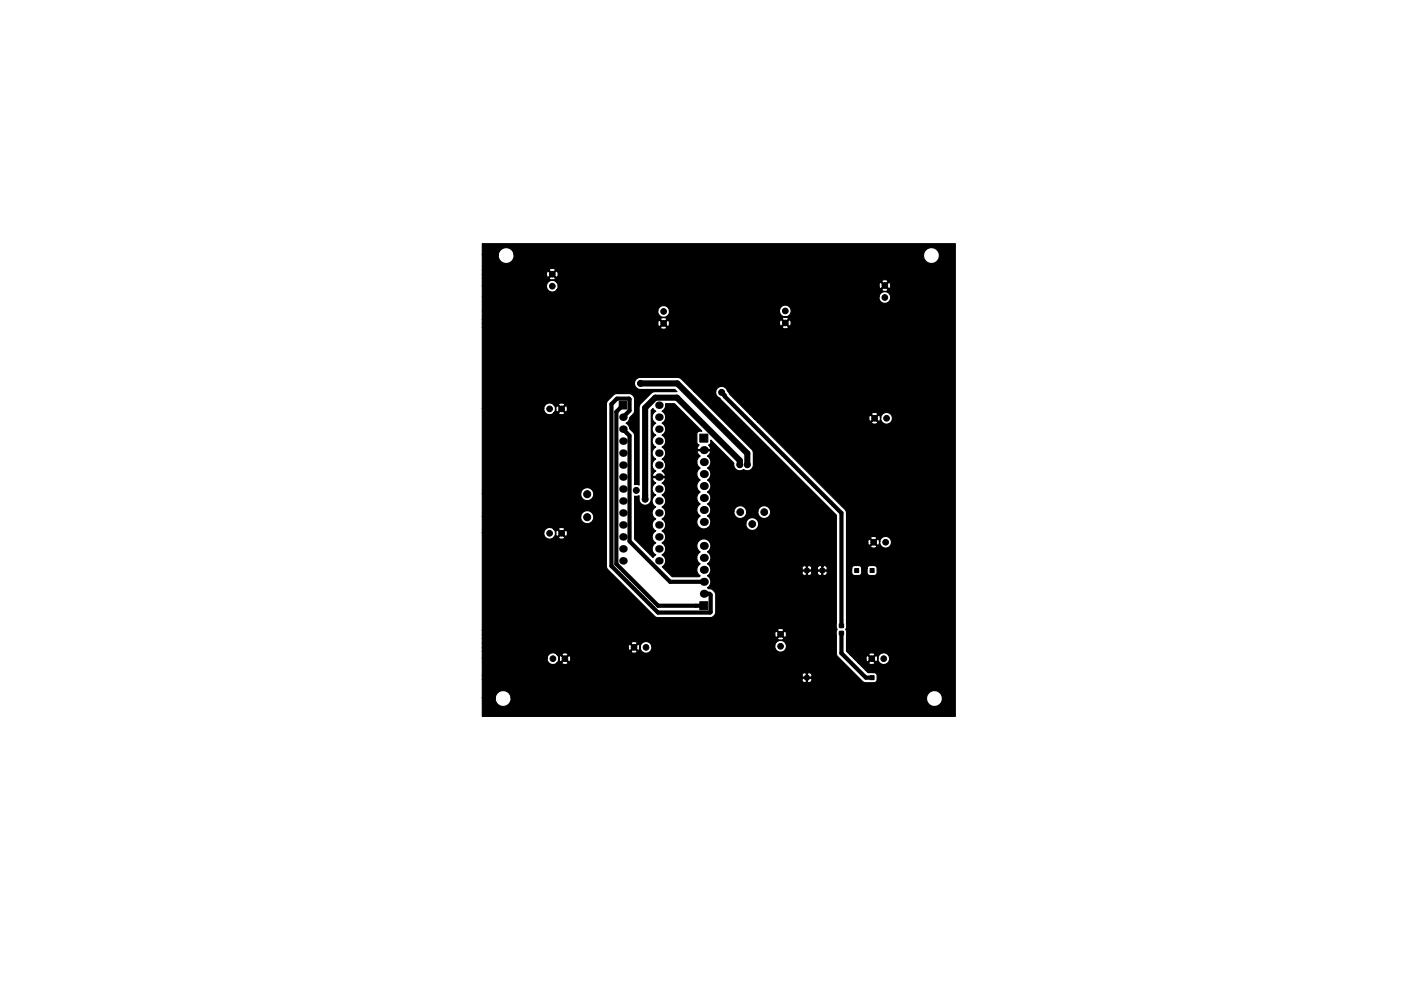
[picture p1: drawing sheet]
<svg xmlns="http://www.w3.org/2000/svg" width="297mm" height="210mm" viewBox="0 0 297 210" stroke-linecap="round" stroke-linejoin="round" font-family="sans-serif">
<g fill="#000" stroke="#000" stroke-width=".21">
<path d="M131.3 85.2h1.6v1.6h-1.6zM148.4 92.1h1.7v1.7h-1.7zM148.4 127.7h1.7v1.7h-1.7zM170.7 120.6h.8v.9h-.8zM173.9 120.6h.9v.9h-.9zM178 132.4h.8v.7h-.8zM178 134l.8-.1v.8h-.8zM181.2 120.6h.9v.9h-.9zM184.5 120.6h.8v.9h-.8zM170.7 143.4h.8v.8h-.8zM184.5 143.4h.8v.8h-.8z"/>
<circle cx="117.1" cy="58.2" r=".6"/>
<circle cx="117.1" cy="60.7" r=".6"/>
<circle cx="125" cy="69.6" r=".63"/>
<circle cx="136.4" cy="69.6" r=".63"/>
<circle cx="140.7" cy="66.1" r=".6"/>
<circle cx="140.7" cy="68.6" r=".6"/>
<circle cx="147.7" cy="69.6" r=".63"/>
<circle cx="159.1" cy="69.6" r=".63"/>
<circle cx="166.5" cy="66" r=".6"/>
<circle cx="166.5" cy="68.5" r=".6"/>
<circle cx="170.5" cy="69.6" r=".63"/>
<circle cx="181.8" cy="69.6" r=".63"/>
<circle cx="187.6" cy="60.6" r=".6"/>
<circle cx="187.6" cy="63.1" r=".6"/>
<circle cx="116.5" cy="86.7" r=".6"/>
<circle cx="119.1" cy="86.7" r=".6"/>
<circle cx="125" cy="80.5" r=".63"/>
<circle cx="135.8" cy="81.3" r=".63"/>
<circle cx="147.7" cy="80.5" r=".63"/>
<circle cx="153" cy="83.2" r=".63"/>
<circle cx="156.9" cy="98.6" r=".63"/>
<circle cx="158.4" cy="98.6" r=".63"/>
<circle cx="159.1" cy="80.5" r=".63"/>
<circle cx="170.5" cy="80.5" r=".63"/>
<circle cx="181.8" cy="87.8" r=".63"/>
<circle cx="181.8" cy="80.5" r=".63"/>
<circle cx="181.8" cy="95.1" r=".63"/>
<circle cx="185.4" cy="88.7" r=".6"/>
<circle cx="188" cy="88.7" r=".6"/>
<circle cx="116.5" cy="113.1" r=".6"/>
<circle cx="119.1" cy="113.1" r=".6"/>
<circle cx="124.5" cy="109.7" r=".75"/>
<circle cx="124.5" cy="104.8" r=".75"/>
<circle cx="134.9" cy="104" r=".63"/>
<circle cx="136.8" cy="105.9" r=".63"/>
<circle cx="156.9" cy="108.6" r=".72"/>
<circle cx="159.5" cy="111.2" r=".72"/>
<circle cx="162" cy="108.6" r=".72"/>
<circle cx="164.9" cy="108.9" r=".63"/>
<circle cx="181.8" cy="102.4" r=".63"/>
<circle cx="185.2" cy="115" r=".6"/>
<circle cx="187.8" cy="115" r=".6"/>
<circle cx="117.2" cy="139.7" r=".6"/>
<circle cx="119.8" cy="139.7" r=".6"/>
<circle cx="134.4" cy="137.3" r=".6"/>
<circle cx="137" cy="137.3" r=".6"/>
<circle cx="159.1" cy="120.7" r=".63"/>
<circle cx="159.1" cy="131.6" r=".63"/>
<circle cx="165.5" cy="134.6" r=".6"/>
<circle cx="165.5" cy="137.1" r=".6"/>
<circle cx="184.8" cy="139.7" r=".6"/>
<circle cx="187.4" cy="139.7" r=".6"/>
</g>
<g fill="#000">
<circle cx="132.1" cy="96.1" r=".8"/>
<circle cx="132.1" cy="91.1" r=".8"/>
<circle cx="132.1" cy="93.6" r=".8"/>
<circle cx="132.1" cy="98.7" r=".8"/>
<circle cx="132.1" cy="88.5" r=".8"/>
<circle cx="139.7" cy="93.6" r=".8"/>
<circle cx="139.7" cy="98.7" r=".8"/>
<circle cx="139.7" cy="86" r=".8"/>
<circle cx="139.7" cy="91.1" r=".8"/>
<circle cx="139.7" cy="88.5" r=".8"/>
<circle cx="139.7" cy="96.1" r=".8"/>
<circle cx="149.2" cy="98" r=".85"/>
<circle cx="149.2" cy="95.5" r=".85"/>
<circle cx="132.1" cy="119" r=".8"/>
<circle cx="132.1" cy="113.9" r=".8"/>
<circle cx="132.1" cy="111.4" r=".8"/>
<circle cx="132.1" cy="116.5" r=".8"/>
<circle cx="132.1" cy="108.8" r=".8"/>
<circle cx="132.1" cy="103.8" r=".8"/>
<circle cx="132.1" cy="101.2" r=".8"/>
<circle cx="132.1" cy="106.3" r=".8"/>
<circle cx="139.7" cy="106.3" r=".8"/>
<circle cx="139.7" cy="103.8" r=".8"/>
<circle cx="139.7" cy="108.8" r=".8"/>
<circle cx="139.7" cy="111.4" r=".8"/>
<circle cx="139.7" cy="119" r=".8"/>
<circle cx="139.7" cy="101.2" r=".8"/>
<circle cx="139.7" cy="113.9" r=".8"/>
<circle cx="139.7" cy="116.5" r=".8"/>
<circle cx="149.2" cy="105.7" r=".85"/>
<circle cx="149.2" cy="103.1" r=".85"/>
<circle cx="149.2" cy="110.7" r=".85"/>
<circle cx="149.2" cy="100.6" r=".85"/>
<circle cx="149.2" cy="115.8" r=".85"/>
<circle cx="149.2" cy="118.4" r=".85"/>
<circle cx="149.2" cy="108.2" r=".85"/>
<circle cx="149.2" cy="120.9" r=".85"/>
<circle cx="149.2" cy="126" r=".85"/>
<circle cx="149.2" cy="123.4" r=".85"/>
</g>
<path d="M135.8 81.3h7.8l14.9 14.9v2.4M156.9 98.6v-.9l-13.4-13.3h-4.6l-2.1 2.1v19.4" fill="none" stroke="#000" stroke-width="1.3"/>
<path d="M132.1 91.1l1.4 1.4v22.3l8.6 8.6h7.1M132.1 88.5l1.4-1.4v-2.4l-.1-.1h-2.6l-1.2 1.1v34.4l9.9 9.9h11.1l.1-.2v-3.6l-.3-.2h-1.2M132.1 86l-1.4 1.4v32.3l8.8 8.8h9.7M153 83.2l.6 .7v.2l24.8 24.7v24M178.4 134.3v4.3l5.2 5.2h1.3" fill="none" stroke="#000" stroke-width=".89"/>
<path d="M131.9 103.6h.3v.3h-.2zM102.3 51.7h100.2v100.3h-100.2v-4h2.7a1.69 1.69 0 0 0 1.7 1.9 1.69 1.69 0 0 0 1.7-1.9h88v.4a1.69 1.69 0 0 0 2.6 1.2 1.69 1.69 0 0 0 0-2.8 1.69 1.69 0 0 0-2.6 1.2h-88l-.1-.3a1.69 1.69 0 0 0-1.8-1.2 1.69 1.69 0 0 0-1.5 1.5h-2.7v-3.8h67.7v.1a.56 .56 0 0 0 1 .4v-.8h.2v.8l.2 .1a.59 .59 0 0 0 .6-.2 .59 .59 0 0 0 0-.7h-1.8l-.2 .3h-67.7v-.8h67.7l.2 .3h.8v-.8h.2v.8h.8l.1-.2a.59 .59 0 0 0-.2-.6 .59 .59 0 0 0-.7 0l-.4-.2a.66 .66 0 0 0-.8 .7h-67.7v-3.8h13.7v.3a1.24 1.24 0 0 0 .8 1 1.24 1.24 0 0 0 1.3-.3h1v.2l.5 .2 .8-.2v-.2l-.6-.7-.7 .7h-1l.4-.8a.47 .47 0 0 0 .4 .6l.7-.7h.3l.7 .7h.2l.2-.7-.2-.6h-.2l-.7 .6h-.3l-.7-.6a.62 .62 0 0 0-.4 .7l-.4-.9h1l.7 .7 .6-.7v-.2l-.7-.2-.6 .2v.2h-1a1.24 1.24 0 0 0-1.3-.3 1.24 1.24 0 0 0-.8 1h-13.7v-1.4h31.5v.2l.7 .2 .6-.2v-.2l-.7-.7-.6 .7h-31.5v-.8h30.9a.47 .47 0 0 0 .4 .6l.7-.7h.3l.7 .7h.2l.2-.8a1.4 1.4 0 0 0 1.1 1.4 1.25 1.25 0 0 0 1.4-1.6h26.1v.2a1.25 1.25 0 0 0 1.9 1 1.25 1.25 0 0 0 0-2.1 1.25 1.25 0 0 0-1.9 .9h-26.1a1.29 1.29 0 0 0-1.4-.9 1.29 1.29 0 0 0-1.1 1.1l-.2-.5h-.2l-.7 .6h-.3l-.7-.6h-.2l-.2 .7h-30.9v-.9h31.5l.6 .7 .7-.7a.77 .77 0 0 0-1.3 0h-31.5v-1.1h62.5l.1 .3 .7 .1 .5-.1 .1-.3-.7-.6-.7 .6h-62.5v-.7h62a.47 .47 0 0 0 .3 .6l.7-.7h.4l.7 .7 .2-.1 .1-.7-.1-.5-.2-.1-.7 .7h-.4l-.7-.7a.63 .63 0 0 0-.3 .8h-62v-1h62.5l.7 .7 .7-.7-.1-.2-.7-.2-.5 .2-.1 .2h-62.5v-20.7h13a1.24 1.24 0 0 0 .7 1.3 1.24 1.24 0 0 0 1.4-.3h1v.2l.5 .2 .8-.2v-.2l-.6-.7-.7 .7h-1l.4-.8a.47 .47 0 0 0 .4 .6l.7-.7h.3l.7 .7h.2l.2-.7-.2-.6h-.2l-.7 .6h-.3l-.7-.6a.62 .62 0 0 0-.4 .7l-.4-.9h1l.7 .7 .6-.7v-.2l-.7-.2-.6 .2v.2h-1a1.24 1.24 0 0 0-1.3-.3 1.24 1.24 0 0 0-.8 1h-13v-3.4h20.8v.3a1.39 1.39 0 0 0 2.1 1 1.39 1.39 0 0 0 0-2.4 1.39 1.39 0 0 0-2.1 1.1h-20.8v-4.9h20.8v.3a1.39 1.39 0 0 0 2.1 1 1.39 1.39 0 0 0 0-2.3 1.39 1.39 0 0 0-2.1 1h-20.8v-18.1h13v.3a1.24 1.24 0 0 0 .8 1 1.24 1.24 0 0 0 1.3-.3h1v.2l.5 .2 .8-.2v-.2l-.6-.7-.7 .7h-1l.4-.8a.47 .47 0 0 0 .4 .6l.7-.7h.3l.7 .7h.2l.2-.7-.2-.6h-.2l-.7 .6h-.3l-.7-.6a.62 .62 0 0 0-.4 .7l-.4-.9h1l.7 .7 .6-.7v-.2h8.9v34.4l.3 .8 9.8 9.8 .6 .3h11.7l.4-.4 .3-.5 .1-3.8a1.49 1.49 0 0 0-1.5-1.4l-.3-.2a1.48 1.48 0 0 0 0-2.5l.6-.7h19.4v.1a.56 .56 0 0 0 1 .3v-.7h.2v.7l.2 .2a.66 .66 0 0 0 .7-.6h1.2v.1a.56 .56 0 0 0 .9 .3v-.7h.3v.7l.1 .2a.59 .59 0 0 0 .7-.2 .59 .59 0 0 0-.1-.7h-1.8l-.1 .3h-1.2l-.1-.3h-1.8l-.2 .3h-19.4l.1-.9h19.3l.2 .3h.8v-.8h.2v.8h.8l.1-.3h1.2l.1 .3h.8v-.8h.3v.8h.7a.55 .55 0 0 0 0-.7 .55 .55 0 0 0-.7-.1l-.4-.1a.66 .66 0 0 0-.8 .6h-1.2v-.1a.57 .57 0 0 0-.9-.4l-.4-.1a.66 .66 0 0 0-.8 .6h-19.3l-.6-1a1.49 1.49 0 0 0-.1-2.5 1.49 1.49 0 0 0 .4-2.2 1.49 1.49 0 0 0-2.3 0 1.49 1.49 0 0 0 .4 2.2 1.48 1.48 0 0 0 0 2.5 1.48 1.48 0 0 0 0 2.6l-.3 .2h-5.7l-2.1-2.2a1.43 1.43 0 0 0 0-2.5 1.43 1.43 0 0 0 0-2.5 1.43 1.43 0 0 0 0-2.6 1.43 1.43 0 0 0 0-2.5 1.43 1.43 0 0 0 0-2.5 1.43 1.43 0 0 0 0-2.6 1.43 1.43 0 0 0 0-2.5l.4-.3a.62 .62 0 0 0 .2-.9h-2.6l-.1 .4 .7 .8-.1 .1a1.43 1.43 0 0 0 .1 2.4 1.43 1.43 0 0 0 0 2.6 1.43 1.43 0 0 0 0 2.5 1.43 1.43 0 0 0 0 2.5 1.43 1.43 0 0 0 0 2.6 1.43 1.43 0 0 0 0 2.5l-.5 .6-3.9-3.9v-9.1l.9-.1v1a1.29 1.29 0 0 0 1.4 1 1.29 1.29 0 0 0 1.2-1.2v-18.9l.3-.4 .6 .5a1.43 1.43 0 0 0 0 2.6 1.43 1.43 0 0 0 0 2.5 1.43 1.43 0 0 0 0 2.6 1.43 1.43 0 0 0 0 2.5 1.43 1.43 0 0 0 0 2.5l-.4 .3a.62 .62 0 0 0-.2 .9h2.6l.1-.4-.7-.8h.1a1.43 1.43 0 0 0 .5-1.9h6.7l.1 .6 .6 .7a1.49 1.49 0 0 0 .1 2.5 1.48 1.48 0 0 0 0 2.6 1.48 1.48 0 0 0 0 2.5 1.48 1.48 0 0 0 0 2.6 1.49 1.49 0 0 0-.1 2.5 1.49 1.49 0 0 0 2.3-.9h7.4v.2a1.36 1.36 0 0 0 2.1 1 1.36 1.36 0 0 0 0-2.3 1.36 1.36 0 0 0-2.1 1.1h-7.4l-.1-.9-.6-.7 .5-.5 .2-.5h4.9v.3a1.36 1.36 0 0 0 1.5 1.2 1.36 1.36 0 0 0 1.2-1.5h2.4v.3a1.36 1.36 0 0 0 2 1 1.36 1.36 0 0 0 0-2.3 1.36 1.36 0 0 0-2 1h-2.4v-.2a1.36 1.36 0 0 0-1.5-1 1.36 1.36 0 0 0-1.2 1.2h-4.9l-.1-.9-.5-.7a1.49 1.49 0 0 0-.1-2.5 1.48 1.48 0 0 0 0-2.6 1.48 1.48 0 0 0 0-2.5 1.48 1.48 0 0 0 0-2.5l.3-.3a.67 .67 0 0 0 .2-.9h-2.6l-.1 .3 .2 .4 .5 .5-.5 .4-.3 .8h-6.7l-.6-.6a1.43 1.43 0 0 0 0-2.5 1.43 1.43 0 0 0 0-2.6 1.43 1.43 0 0 0 0-2.5 1.43 1.43 0 0 0 0-2.6 1.42 1.42 0 0 0 .7-1.5h1.9l5.8 5.8h-.7l-.4 .5v1.9l.5 .5-.1 .1a.67 .67 0 0 0-.2 .9h2.6l.1-.4-.4-.6 .5-.3v-.7l4.9 4.8v.5a1.38 1.38 0 0 0 2.1 1 1.29 1.29 0 0 0 2-1v-2.5l-.2-.7-12.3-12.4h4.5a1.34 1.34 0 0 0 .9 1.4l24.7 24.8v23.7l.2 .5-.2 .6v4.7l.3 .6 5.4 5.3 .6 .2h1.4a.9 .9 0 0 0 .9-.4 .9 .9 0 0 0 .1-.9 .77 .77 0 0 0-1-.9h-1l-2.1-2.1h2.3v.2l.5 .2 .8-.2v-.2l-.7-.7-.6 .7h-2.3l-.7-.8h2.4a.47 .47 0 0 0 .4 .6l.7-.7h.3l.7 .7h.2l.2-.8a1.4 1.4 0 0 0 1.1 1.4 1.27 1.27 0 0 0 1.4-1.2 1.27 1.27 0 0 0-1.2-1.3 1.27 1.27 0 0 0-1.3 1.1l-.2-.5h-.2l-.7 .6h-.3l-.7-.6h-.2l-.2 .7h-2.4l-1-.9h4l.6 .7 .7-.7a.77 .77 0 0 0-1.3 0h-4l-.7-.8v-4l-.2-.6 .2-.5v-12.4h1.1v.9a.64 .64 0 0 0 .6 .6h1l.3-.2 .2-.3v-1h1.1v.9a.64 .64 0 0 0 .7 .6h.9l.4-.2 .2-.3v-1a.64 .64 0 0 0-.7-.6h-1.1l-.3 .3-.1 .3h-1.1a.64 .64 0 0 0-.6-.6h-1.1l-.3 .3-.1 .3h-1.1v-4.7h5.1a.77 .77 0 0 0 1.3 0l-.7-.7-.6 .7h-5.1v-.8h4.5l.2 .6h.2l.7-.7h.3l.7 .7a.64 .64 0 0 0 .4-.8 1.4 1.4 0 0 0 1.1 1.4 1.27 1.27 0 0 0 1.4-1.2 1.27 1.27 0 0 0-1.2-1.3 1.27 1.27 0 0 0-1.3 1.1l-.2-.5h-.2l-.7 .6h-.3l-.7-.6h-.2l-.2 .7h-4.5v-.9h5.1l.6 .7 .7-.7a.77 .77 0 0 0-1.3 0h-5.1v-5.4l-.2-.6-18.6-18.6h24.1v.2l.7 .2 .6-.2v-.2l-.7-.7-.6 .7h-24.1l-.8-.8h24.3a.47 .47 0 0 0 .4 .6l.7-.7h.3l.7 .7h.2l.2-.8a1.4 1.4 0 0 0 1.1 1.4 1.27 1.27 0 0 0 1.4-1.2 1.27 1.27 0 0 0-1.2-1.3 1.27 1.27 0 0 0-1.3 1.1l-.2-.5h-.2l-.7 .6h-.3l-.7-.6h-.2l-.2 .7h-24.3l-.9-.9h25.8l.6 .7 .7-.7a.77 .77 0 0 0-1.3 0h-25.8l-4.3-4.3-.3-.5a1.33 1.33 0 0 0-1.4-1.1 1.33 1.33 0 0 0-1.3 1.1h-4.5l-2.7-2.7-.6-.3h-8.2a1.29 1.29 0 0 0-1.2 1.2 1.29 1.29 0 0 0 1.2 1.3h7.4l.4 .5-5.1 .1-2.8 2.8-.1 16.9-.9-.1-.1-10.6-.1-.4-.9-.8-.2-.7-.6-.5 .6-.5 .2-.7 .9-.9 .1-.4v-2.8l-.4-.7-.7-.3-3 .1-1.5 1.4-.3 .7h-8.9l-.7-.2-.6 .2v.2h-1a1.24 1.24 0 0 0-1.3-.3 1.24 1.24 0 0 0-.8 1h-13v-17.1h37.7l.1 .2 .7 .2 .5-.2v-.3h24.5l.1 .2 .7 .2 .5-.2 .1-.2-.7-.7-.7 .7h-24.5l-.6-.6-.7 .7h-37.7v-.8h37.2l.1 .5 .2 .1 .7-.7h.4l.7 .7 .2-.1 .1-.6h23.4l.1 .5 .2 .1 .7-.7h.4l.7 .7a.77 .77 0 0 0 0-1.4l-.7 .7h-.4l-.7-.7-.2 .1-.1 .7h-23.4l-.1-.6-.2-.1-.7 .7h-.4l-.7-.7a.63 .63 0 0 0-.3 .8h-37.2v-.9h37.7l.7 .6 .7-.7h24.4l.7 .6 .7-.6-.1-.3-.7-.1-.5 .1-.1 .3h-24.4a.81 .81 0 0 0-1.4 .1h-37.7v-1.8h37.2v.2a1.24 1.24 0 0 0 1.4 1.1 1.24 1.24 0 0 0 1-1.4h23.4v.2a1.25 1.25 0 0 0 1.9 .9 1.25 1.25 0 0 0 0-2.1 1.25 1.25 0 0 0-1.9 1h-23.4v-.2a1.25 1.25 0 0 0-1.3-.9 1.25 1.25 0 0 0-1.1 1.2h-37.2v-3h84.1v.2a1.25 1.25 0 0 0 1.9 1 1.25 1.25 0 0 0 0-2.1 1.25 1.25 0 0 0-1.9 .9h-84.1v-2.4h13.6v.2a1.24 1.24 0 0 0 .9 1.1 1.24 1.24 0 0 0 1.3-.5h68.8l.1 .3 .7 .1 .5-.1 .1-.3-.7-.6-.7 .6h-68.8l.2-.7h68.1l.1 .5 .2 .1 .7-.7h.4l.7 .7a.77 .77 0 0 0 0-1.4l-.7 .7h-.4l-.7-.7-.2 .1-.1 .7h-68.1l-.1-.6-.4-.4h69.1l.7 .7 .7-.7-.1-.2-.7-.2-.5 .2-.1 .2h-69.1a1.24 1.24 0 0 0-1.9 .9h-13.6v-1.6h14.1l.1 .3 .7 .1 .5-.1 .1-.3-.7-.6-.7 .6h-14.1v-.7h13.6a.47 .47 0 0 0 .3 .6l.7-.7h.4l.7 .7 .2-.1 .1-.7-.1-.5-.2-.1-.7 .7h-.4l-.7-.7a.63 .63 0 0 0-.3 .8h-13.6v-1h14.1l.7 .7 .7-.7-.1-.2-.7-.2-.5 .2-.1 .2h-14.1v-3.2h3.3a1.69 1.69 0 0 0 1.7 1.8 1.69 1.69 0 0 0 1.7-1.8h86.8v.3a1.69 1.69 0 0 0 2.6 1.3 1.69 1.69 0 0 0 0-2.9 1.69 1.69 0 0 0-2.6 1.3h-86.8l-.1-.4a1.69 1.69 0 0 0-1.8-1.2 1.69 1.69 0 0 0-1.5 1.6h-3.3z" fill="#000" stroke="#000" stroke-width=".25"/>
</svg>
